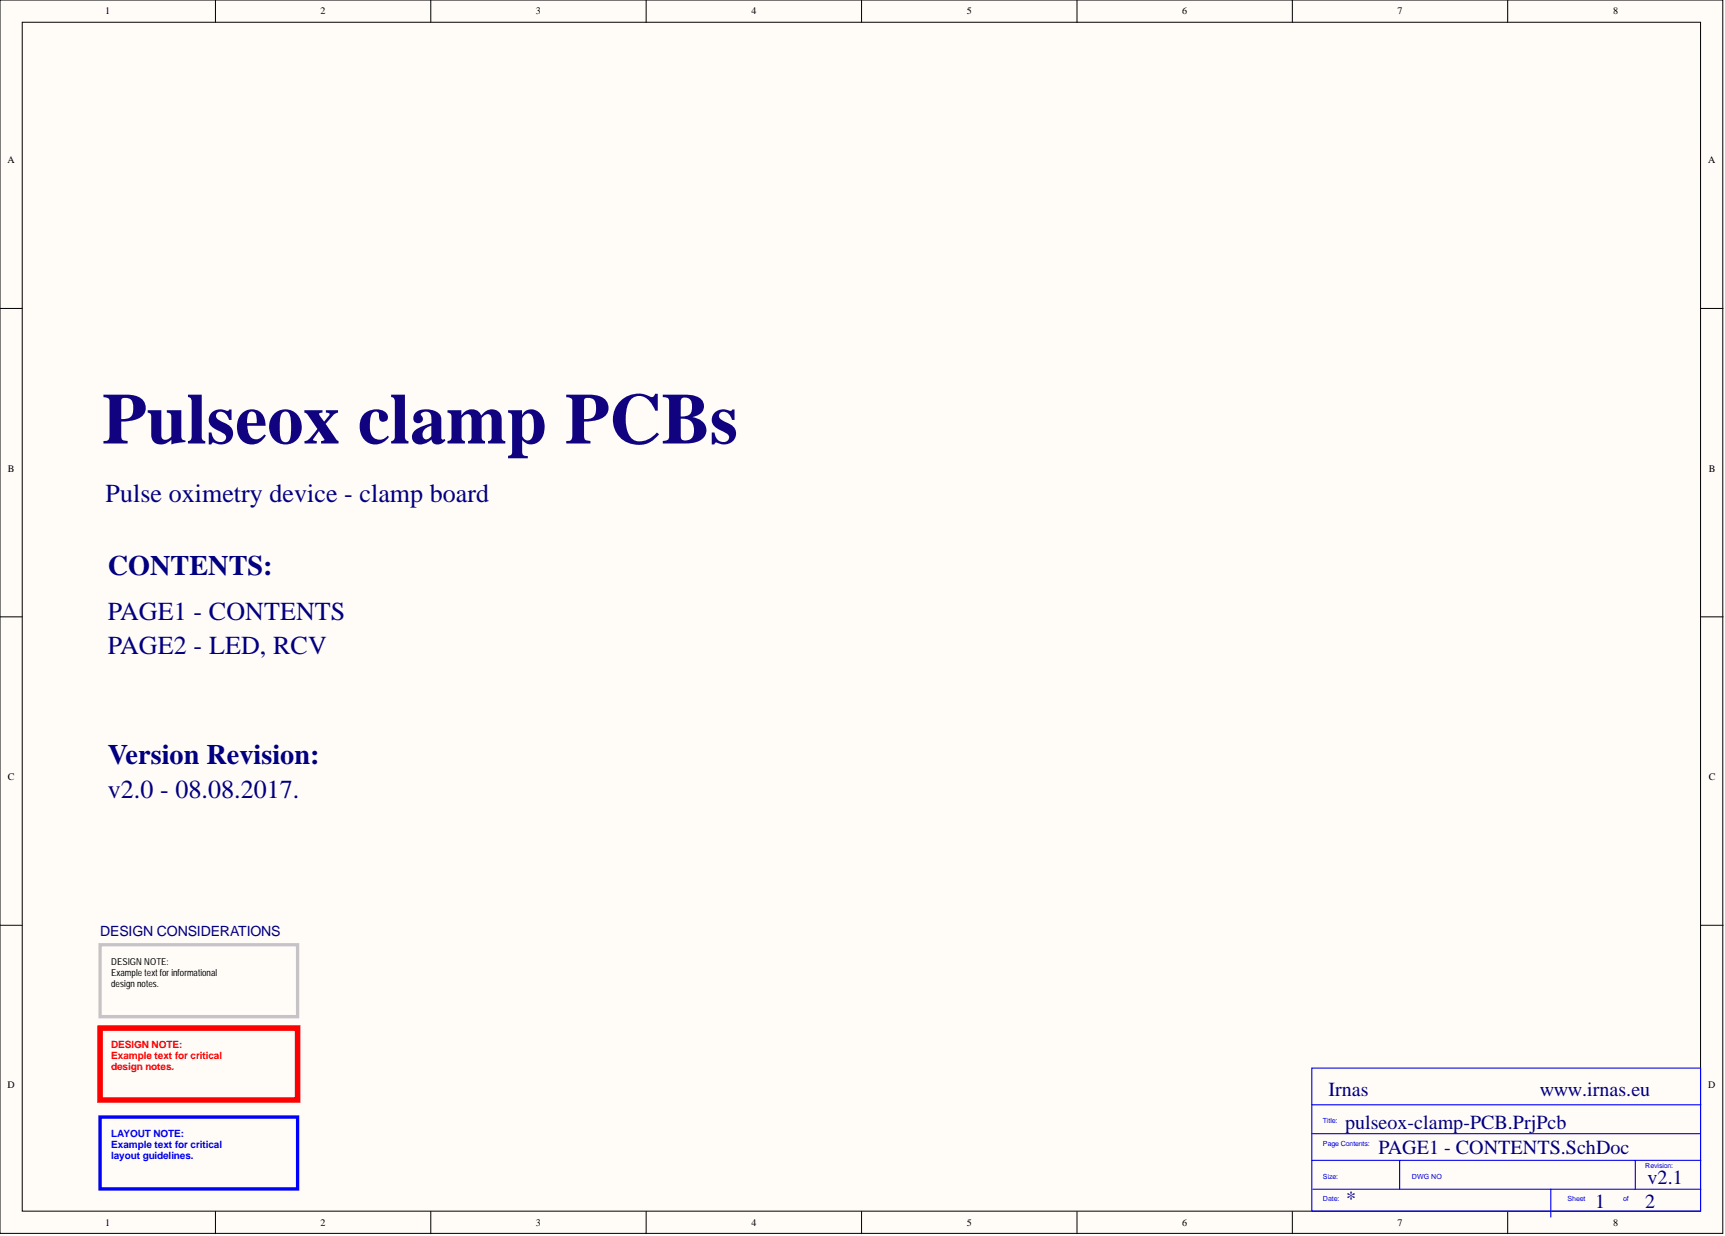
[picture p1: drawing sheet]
<svg xmlns="http://www.w3.org/2000/svg" width="393mm" height="282mm" viewBox="0 0 393 282" stroke-linecap="round" stroke-linejoin="round" font-family="sans-serif">
<defs><g id="words">
<text font-size="16.5" fill="#11037f" x="23.3" y="101.1">Pulseox clamp PCBs</text>
<g font-size="6.4" fill="#000080">
<text x="24.6" y="131.2">CONTENTS:</text>
<text x="24.6" y="174.3">Version Revision:</text>
</g>
<g font-size="5.9" fill="#000080">
<text x="24.1" y="114.6">Pulse oximetry device - clamp board</text>
<text x="24.6" y="141.4">PAGE1 - CONTENTS</text>
<text x="24.6" y="149">PAGE2 - LED, RCV</text>
<text x="24.6" y="182">v2.0 - 08.08.2017.</text>
</g>
<g font-size="4.6" fill="#000080">
<text x="302.9" y="249.9">Irnas</text>
<text x="351.1" y="249.9">www.irnas.eu</text>
<text x="306.7" y="257.5">pulseox-clamp-PCB.PrjPcb</text>
<text x="314.3" y="263.1">PAGE1 - CONTENTS.SchDoc</text>
<text x="375.7" y="269.9">v2.1</text>
<text x="307" y="274.8">*</text>
<text x="363.8" y="275.5">1</text>
<text x="375.2" y="275.5">2</text>
</g>
<text font-size="3.2" fill="#000080" x="22.8" y="213.5">DESIGN CONSIDERATIONS</text>
<g font-size="2.3">
<text x="24" y="3.3">1</text>
<text x="73.1" y="3.3">2</text>
<text x="122.2" y="3.3">3</text>
<text x="171.4" y="3.3">4</text>
<text x="220.5" y="3.3">5</text>
<text x="269.6" y="3.3">6</text>
<text x="318.6" y="3.3">7</text>
<text x="367.8" y="3.3">8</text>
<text x="1.7" y="37.2">A</text>
<text x="389.5" y="37.2">A</text>
<text x="1.8" y="107.6">B</text>
<text x="389.6" y="107.6">B</text>
<text x="1.8" y="177.9">C</text>
<text x="389.6" y="177.9">C</text>
<text x="1.7" y="248.2">D</text>
<text x="389.5" y="248.2">D</text>
<text x="24" y="279.6">1</text>
<text x="73.1" y="279.6">2</text>
<text x="122.2" y="279.6">3</text>
<text x="171.4" y="279.6">4</text>
<text x="220.5" y="279.6">5</text>
<text x="269.6" y="279.6">6</text>
<text x="318.6" y="279.6">7</text>
<text x="367.8" y="279.6">8</text>
</g>
<g font-size="2.3" fill="#f00">
<text x="25.3" y="239">DESIGN NOTE:</text>
<text x="25.3" y="241.6">Example text for critical</text>
<text x="25.3" y="244.1">design notes.</text>
</g>
<g font-size="2.3" fill="#00f">
<text x="25.3" y="259.3">LAYOUT NOTE:</text>
<text x="25.3" y="261.8">Example text for critical</text>
<text x="25.3" y="264.4">layout guidelines.</text>
</g>
<g font-size="2.2">
<text x="25.3" y="220">DESIGN NOTE:</text>
<text x="25.3" y="222.5">Example text for informational</text>
<text x="25.3" y="225.1">design notes.</text>
</g>
<g font-size="1.6" fill="#00f">
<text x="301.7" y="256.2">Title:</text>
<text x="301.7" y="261.2">Page Contents:</text>
<text x="301.7" y="268.8">Size:</text>
<text x="321.9" y="268.8">DWG NO</text>
<text x="375.2" y="266.3">Revision:</text>
<text x="301.7" y="273.9">Date:</text>
<text x="357.4" y="273.9">Sheet</text>
<text x="370.1" y="273.9">of</text>
</g>
</g></defs>
<g fill="#fffcf8" stroke="#000" stroke-width=".23">
<path d="M0 0h392.8v281.3h-392.8z"/>
<path d="M5.1 5.1h382.7v271.1h-382.7z"/>
</g>
<g fill="none" stroke="#000" stroke-width=".23">
<path d="M49.1 0v5.1M98.2 0v5.1M147.3 0v5.1M196.5 0v5.1M245.6 0v5.1M294.7 0v5.1M343.8 0v5.1M0 70.3h5.1M387.8 70.3h5.1M0 140.7h5.1M387.8 140.7h5.1M0 211h5.1"/>
<path d="M387.8 211h5.1M49.1 276.3v5M98.2 276.3v5M147.3 276.3v5M196.5 276.3v5M245.6 276.3v5M294.7 276.3v5M343.8 276.3v5"/>
</g>
<path d="M22.8 215.4h45.1v16.4h-45.1z" fill="none" stroke="#c6c3c6" stroke-width=".76"/>
<path d="M22.8 234.5h45.1v16.4h-45.1z" fill="none" stroke="#f00" stroke-width="1.3"/>
<path d="M22.8 254.7h45.1v16.4h-45.1z" fill="none" stroke="#00f" stroke-width=".76"/>
<path d="M299.1 243.6h88.7v32.6h-88.7zM299.1 258.5h88.5M299.1 251.9h88.7M299.1 264.6h88.7M299.4 271.2h88.4M319.2 264.6v6.6M353.6 271.2v6.3M372.9 264.6v6.6" fill="none" stroke="#00f" stroke-width=".25"/>
<use href="#words"/>
</svg>
